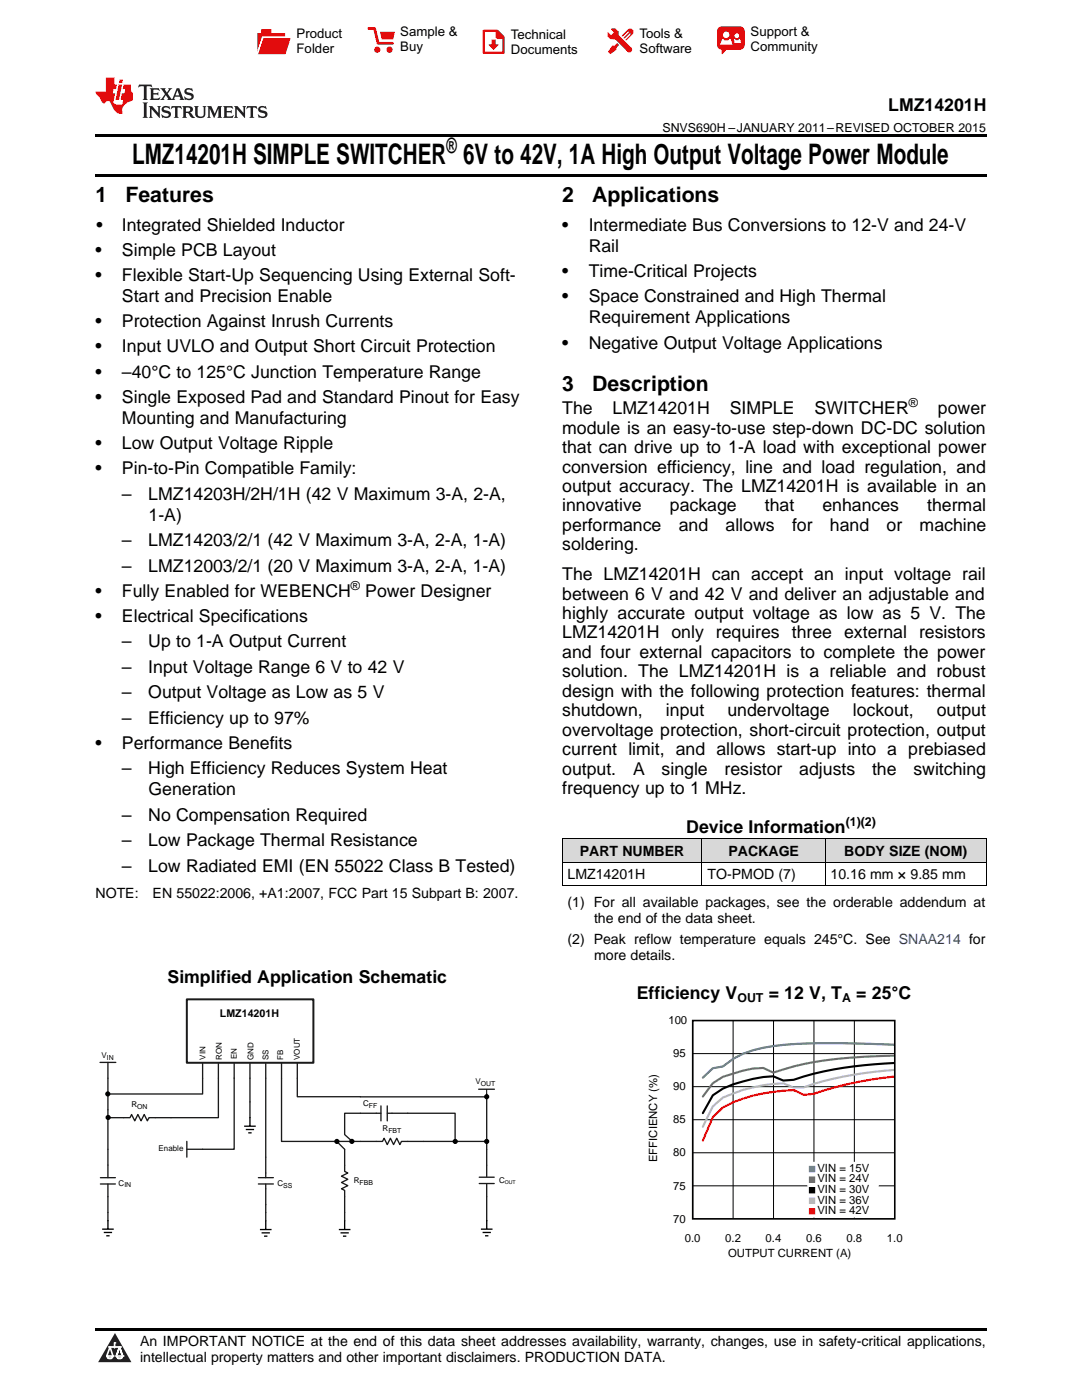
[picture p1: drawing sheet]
<svg xmlns="http://www.w3.org/2000/svg" width="216mm" height="279mm" viewBox="0 0 216 279" stroke-linecap="round" stroke-linejoin="round" font-family="sans-serif">
<defs><g id="words">
<text font-size="5.6" x="26.4" y="32.8">LMZ14201H SIMPLE SWITCHER 6V to 42V, 1A High Output Voltage Power Module</text>
<g font-size="4.2">
<text x="89.1" y="30.6">®</text>
<text x="19" y="40.4">1</text>
<text x="25" y="40.4">Features</text>
<text x="112.2" y="40.4">2</text>
<text x="118.2" y="40.4">Applications</text>
<text x="112.2" y="78">3</text>
<text x="118.2" y="78">Description</text>
</g>
<g font-size="3.5">
<text x="177.2" y="22.2">LMZ14201H</text>
<text x="19.2" y="46.1">•</text>
<text x="24.3" y="46.1">Integrated Shielded Inductor</text>
<text x="112.2" y="46.1">•</text>
<text x="117.5" y="46.1">Intermediate Bus Conversions to 12-V and 24-V</text>
<text x="19" y="51.1">•</text>
<text x="24.3" y="51.1">Simple PCB Layout</text>
<text x="117.5" y="50.3">Rail</text>
<text x="19" y="56.1">•</text>
<text x="24.3" y="56.1">Flexible Start-Up Sequencing Using External Soft-</text>
<text x="112.2" y="55.3">•</text>
<text x="117.5" y="55.3">Time-Critical Projects</text>
<text x="19" y="65.3">•</text>
<text x="24.3" y="60.3">Start and Precision Enable</text>
<text x="24.3" y="65.3">Protection Against Inrush Currents</text>
<text x="112.2" y="60.3">•</text>
<text x="117.5" y="60.3">Space Constrained and High Thermal</text>
<text x="117.5" y="64.6">Requirement Applications</text>
<text x="19" y="70.3">•</text>
<text x="24.3" y="70.3">Input UVLO and Output Short Circuit Protection</text>
<text x="112.2" y="69.6">•</text>
<text x="117.5" y="69.6">Negative Output Voltage Applications</text>
<text x="19" y="75.4">•</text>
<text x="24.3" y="75.4">–40°C to 125°C Junction Temperature Range</text>
<text x="19" y="80.4">•</text>
<text x="24.3" y="80.4">Single Exposed Pad and Standard Pinout for Easy</text>
<text x="112.2" y="82.7">The</text>
<text x="122.2" y="82.7">LMZ14201H</text>
<text x="145.6" y="82.7">SIMPLE</text>
<text x="162.5" y="82.7">SWITCHER</text>
<text x="187.1" y="82.7">power</text>
<text x="19" y="89.6">•</text>
<text x="24.3" y="84.6">Mounting and Manufacturing</text>
<text x="24.3" y="89.6">Low Output Voltage Ripple</text>
<text x="112.2" y="86.5">module is an easy-to-use step-down DC-DC solution</text>
<text x="19" y="94.6">•</text>
<text x="24.3" y="94.6">Pin-to-Pin Compatible Family:</text>
<text x="112.2" y="90.4">that can drive up to 1-A load with exceptional power</text>
<text x="112.2" y="94.3">conversion efficiency, line and load regulation, and</text>
<text x="24.3" y="99.7">–</text>
<text x="29.6" y="99.7">LMZ14203H/2H/1H (42 V Maximum 3-A, 2-A,</text>
<text x="112.2" y="98.2">output accuracy. The LMZ14201H is available in an</text>
<text x="29.6" y="103.9">1-A)</text>
<text x="112.2" y="102.1">innovative</text>
<text x="112.2" y="105.9">performance</text>
<text x="133.7" y="102.1">package</text>
<text x="135.4" y="105.9">and</text>
<text x="144.8" y="105.9">allows</text>
<text x="152.6" y="102.1">that</text>
<text x="158" y="105.9">for</text>
<text x="164.1" y="102.1">enhances</text>
<text x="165.6" y="105.9">hand</text>
<text x="176.9" y="105.9">or</text>
<text x="183.5" y="105.9">machine</text>
<text x="185" y="102.1">thermal</text>
<text x="24.3" y="109">–</text>
<text x="29.6" y="109">LMZ14203/2/1 (42 V Maximum 3-A, 2-A, 1-A)</text>
<text x="112.2" y="109.8">soldering.</text>
<text x="19" y="119.1">•</text>
<text x="24.3" y="114.1">–</text>
<text x="24.3" y="119.1">Fully Enabled for WEBENCH</text>
<text x="29.6" y="114.1">LMZ12003/2/1 (20 V Maximum 3-A, 2-A, 1-A)</text>
<text x="72.9" y="119.1">Power Designer</text>
<text x="112.2" y="115.8">The LMZ14201H can accept an input voltage rail</text>
<text x="112.2" y="119.7">between 6 V and 42 V and deliver an adjustable and</text>
<text x="19" y="124.1">•</text>
<text x="24.3" y="124.1">Electrical Specifications</text>
<text x="112.2" y="123.5">highly accurate output voltage as low as 5 V. The</text>
<text x="24.3" y="129.2">–</text>
<text x="29.6" y="129.2">Up to 1-A Output Current</text>
<text x="112.2" y="127.4">LMZ14201H only requires three external resistors</text>
<text x="112.2" y="131.3">and four external capacitors to complete the power</text>
<text x="24.3" y="134.3">–</text>
<text x="29.6" y="134.3">Input Voltage Range 6 V to 42 V</text>
<text x="112.2" y="135.2">solution. The LMZ14201H is a reliable and robust</text>
<text x="24.3" y="139.3">–</text>
<text x="29.6" y="139.3">Output Voltage as Low as 5 V</text>
<text x="112.2" y="139.1">design with the following protection features: thermal</text>
<text x="112.2" y="142.9">shutdown,</text>
<text x="132.9" y="142.9">input</text>
<text x="145.1" y="142.9">undervoltage</text>
<text x="170.2" y="142.9">lockout,</text>
<text x="186.9" y="142.9">output</text>
<text x="19" y="149.4">•</text>
<text x="24.3" y="144.4">–</text>
<text x="24.3" y="149.4">Performance Benefits</text>
<text x="29.6" y="144.4">Efficiency up to 97%</text>
<text x="112.2" y="146.8">overvoltage protection, short-circuit protection, output</text>
<text x="24.3" y="154.5">–</text>
<text x="29.6" y="154.5">High Efficiency Reduces System Heat</text>
<text x="112.2" y="150.7">current limit, and allows start-up into a prebiased</text>
<text x="112.2" y="154.6">output.</text>
<text x="126.3" y="154.6">A</text>
<text x="132" y="154.6">single</text>
<text x="144.6" y="154.6">resistor</text>
<text x="159.5" y="154.6">adjusts</text>
<text x="174" y="154.6">the</text>
<text x="182.3" y="154.6">switching</text>
<text x="29.6" y="158.8">Generation</text>
<text x="112.2" y="158.5">frequency up to 1 MHz.</text>
<text x="24.3" y="163.8">–</text>
<text x="29.6" y="163.8">No Compensation Required</text>
<text x="136.9" y="166.2">Device Information</text>
<text x="24.3" y="168.9">–</text>
<text x="24.3" y="174">–</text>
<text x="29.6" y="168.9">Low Package Thermal Resistance</text>
<text x="29.6" y="174">Low Radiated EMI (EN 55022 Class B Tested)</text>
<text x="33.4" y="196.2">Simplified Application Schematic</text>
<text x="127.1" y="199.4">Efficiency V</text>
<text x="153.4" y="199.4">= 12 V, T</text>
<text x="170.9" y="199.4">= 25°C</text>
</g>
<g font-size="2.8">
<text x="115.7" y="170.9">PART NUMBER</text>
<text x="145.3" y="170.9">PACKAGE</text>
<text x="168.5" y="170.9">BODY SIZE (NOM)</text>
<text x="19" y="179.2">NOTE:</text>
<text x="30.5" y="179.2">EN 55022:2006, +A1:2007, FCC Part 15 Subpart B: 2007.</text>
<text x="113.2" y="175.5">LMZ14201H</text>
<text x="141.2" y="175.5">TO-PMOD (7)</text>
<text x="165.7" y="175.5">10.16 mm × 9.85 mm</text>
<text x="113.2" y="181">(1) For all available packages, see the orderable addendum at</text>
<text x="118.5" y="184.2">the end of the data sheet.</text>
<text x="113.2" y="188.4">(2) Peak reflow temperature equals 245°C. See SNAA214 for</text>
<text x="118.5" y="191.6">more details.</text>
<text x="27.9" y="268.6">An IMPORTANT NOTICE at the end of this data sheet addresses availability, warranty, changes, use in safety-critical applications,</text>
<text x="27.9" y="271.8">intellectual property matters and other important disclaimers. PRODUCTION DATA.</text>
</g>
<g font-size="2.6">
<text x="59.2" y="7.6">Product</text>
<text x="59.2" y="10.6">Folder</text>
<text x="79.9" y="7.3">Sample &amp;</text>
<text x="79.9" y="10.2">Buy</text>
<text x="101.9" y="7.8">Technical</text>
<text x="101.9" y="10.8">Documents</text>
<text x="127.6" y="7.6">Tools &amp;</text>
<text x="127.6" y="10.6">Software</text>
<text x="149.8" y="7.2">Support &amp;</text>
<text x="149.8" y="10.2">Community</text>
</g>
<g font-size="2.5">
<text x="132.2" y="26.3">SNVS690H –JANUARY 2011–REVISED OCTOBER 2015</text>
<text x="181.4" y="81.2">®</text>
<text x="70" y="117.7">®</text>
<text x="168.8" y="164.8">(1)(2)</text>
<text x="147.1" y="200.1">OUT</text>
<text x="168" y="200.1">A</text>
</g>
<g font-size="2.3">
<text x="133.4" y="204.4">100</text>
<text x="134.3" y="211">95</text>
<text x="134.3" y="217.6">90</text>
<text x="134.3" y="224.2">85</text>
<text x="131.1" y="231.9" transform="rotate(-90 131.1 231.9)">EFFICIENCY (%)</text>
<text x="134.3" y="230.8">80</text>
<text x="163.1" y="233.8">VIN = 15V</text>
<text x="134.3" y="237.4">75</text>
<text x="163.1" y="236">VIN = 24V</text>
<text x="163.1" y="238.1">VIN = 30V</text>
<text x="134.3" y="244">70</text>
<text x="163.1" y="240.2">VIN = 36V</text>
<text x="163.1" y="242.3">VIN = 42V</text>
<text x="136.7" y="247.9">0.0</text>
<text x="144.7" y="247.9">0.2</text>
<text x="145.3" y="250.8">OUTPUT CURRENT (A)</text>
<text x="152.8" y="247.9">0.4</text>
<text x="160.8" y="247.9">0.6</text>
<text x="168.9" y="247.9">0.8</text>
<text x="177" y="247.9">1.0</text>
</g>
<text font-size="2.1" x="43.9" y="202.9">LMZ14201H</text>
<g font-size="1.6">
<text x="20.3" y="211.2">V</text>
<text x="41" y="211.5" transform="rotate(-90 41 211.5)">VIN</text>
<text x="44.3" y="211.6" transform="rotate(-90 44.3 211.6)">RON</text>
<text x="47.3" y="211.4" transform="rotate(-90 47.3 211.4)">EN</text>
<text x="50.6" y="211.6" transform="rotate(-90 50.6 211.6)">GND</text>
<text x="53.5" y="211.6" transform="rotate(-90 53.5 211.6)">SS</text>
<text x="56.5" y="211.6" transform="rotate(-90 56.5 211.6)">FB</text>
<text x="59.8" y="211.6" transform="rotate(-90 59.8 211.6)">VOUT</text>
<text x="26.2" y="221">R</text>
<text x="72.5" y="220.8">C</text>
<text x="94.9" y="216.4">V</text>
<text x="76.3" y="225.8">R</text>
<text x="31.6" y="229.8">Enable</text>
<text x="23.7" y="236.6">C</text>
<text x="55.4" y="236.8">C</text>
<text x="70.6" y="236.2">R</text>
<text x="99.6" y="236.1">C</text>
</g>
<g font-size="1.4">
<text x="21.3" y="211.5">IN</text>
<text x="27.4" y="221.3">ON</text>
<text x="73.6" y="221">FF</text>
<text x="95.9" y="216.7">OUT</text>
<text x="77.5" y="226.1">FBT</text>
<text x="24.8" y="236.9">IN</text>
<text x="56.5" y="237.1">SS</text>
<text x="71.7" y="236.5">FBB</text>
</g>
<text font-size="1" x="100.7" y="236.3">OUT</text>
</g></defs>
<g fill="#d8d8d8">
<path d="M112.2 167.5h27.9v4.6h-27.9z"/>
<path d="M140.1 167.5h24.6v4.6h-24.6z"/>
<path d="M164.7 167.5h32.1v4.6h-32.1z"/>
</g>
<path d="M22.9 266l3.3 5.9h-6.6z" fill="#231f20"/>
<path d="M21.3 270.6h1.2l-.3 .5h-.3a.53 .53 0 0 1-.6-.5z" fill-rule="evenodd" fill="#fff"/>
<path d="M21.3 270.6h1.2l-.3 .5h-.3a.53 .53 0 0 1-.6-.5z" fill="none" stroke="#231f20" stroke-width=".33"/>
<path d="M21.3 270.6l1.2 .1-.3 .4h-.5z" fill="none" stroke="#fff" stroke-width=".33"/>
<path d="M22.9 268.9h.1" fill="none" stroke="#fff" stroke-width=".33"/>
<path d="M22.9 268v.9z" fill="#fff"/>
<path d="M22.9 268v.9z" fill="none" stroke="#fff" stroke-width=".33"/>
<circle cx="22.9" cy="268" r=".16" fill="#fff"/>
<path d="M21.8 268.8h.1" fill="none" stroke="#fff" stroke-width=".33"/>
<path d="M21.8 268.8h2.2z" fill="#fff"/>
<path d="M21.8 268.8h2.2z" fill="none" stroke="#fff" stroke-width=".33"/>
<circle cx="24" cy="268.8" r=".16" fill="#fff"/>
<path d="M23.2 270.6h.1" fill="none" stroke="#fff" stroke-width=".33"/>
<path d="M23.8 268.8l-.6 1.8z" fill="#fff"/>
<path d="M23.8 268.8l-.6 1.8z" fill="none" stroke="#fff" stroke-width=".33"/>
<path d="M23.8 268.8l.7 1.8z" fill="#fff"/>
<path d="M23.8 268.8l.7 1.8z" fill="none" stroke="#fff" stroke-width=".33"/>
<path d="M24.4 270.6h.1" fill="none" stroke="#fff" stroke-width=".33"/>
<circle cx="21.3" cy="270.6" r=".16" fill="#fff"/>
<path d="M22 268.8l-.7 1.8z" fill="#fff"/>
<path d="M22 268.8l-.7 1.8z" fill="none" stroke="#fff" stroke-width=".33"/>
<path d="M22 268.8l.5 1.8z" fill="#fff"/>
<path d="M22 268.8l.5 1.8z" fill="none" stroke="#fff" stroke-width=".33"/>
<circle cx="22.5" cy="270.6" r=".16" fill="#fff"/>
<path d="M23.3 270.6h1.2a.63 .63 0 0 1-.6 .5 .63 .63 0 0 1-.6-.5z" fill-rule="evenodd" fill="#fff"/>
<path d="M23.3 270.6h1.2a.63 .63 0 0 1-.6 .5 .63 .63 0 0 1-.6-.5z" fill="none" stroke="#231f20" stroke-width=".33"/>
<path d="M23.3 270.6h1.2l-.4 .5h-.5z" fill="none" stroke="#fff" stroke-width=".33"/>
<path d="M23.2 270.6h.1" fill="none" stroke="#fff" stroke-width=".33"/>
<circle cx="24.5" cy="270.6" r=".16" fill="#fff"/>
<path d="M19 265.1h177.8v.5h-177.8z" fill="#000"/>
<path d="M138.2 203.7h40.3v39.6h-40.3zM138.2 216.9h40.3M138.2 210.3h40.3M146.3 203.7v39.6M154.3 203.7v39.6M162.4 203.7v39.6M170.5 203.7v39.6M138.2 236.7h40.3M138.2 230.1h40.3M138.2 223.5h40.3" fill="none" stroke="#000" stroke-width=".2"/>
<path d="M178.5 208.5l-4.1-.1a136.9 136.9 0 0 0-20.1 .4 18.9 18.9 0 0 0-10.1 4l-2 .4-2 1.9" fill="none" stroke="#0087c2" stroke-width=".42"/>
<path d="M178.5 210.7a90.1 90.1 0 0 0-20.1 2.1l-4.1 1.3-2-1a24.9 24.9 0 0 0-8.1 1.8l-2 1.3-2 2.6" fill="none" stroke="#66bc29" stroke-width=".42"/>
<path d="M178.5 212.1a72.3 72.3 0 0 0-20.1 3.4l-2.1 .1-2-.8a27.9 27.9 0 0 0-10.1 2.5l-2 1.3-2 3.6" fill="none" stroke="#000" stroke-width=".42"/>
<path d="M178.5 213.5a71.6 71.6 0 0 0-18.1 3.5h-2l-2.1-.8a32.1 32.1 0 0 0-12.1 2.8l-2 1.8-2 4.1" fill="none" stroke="#82c1e0" stroke-width=".42"/>
<path d="M178.5 214.8a71.5 71.5 0 0 0-16.1 3.5l-2 .2-2-1a32.8 32.8 0 0 0-14.2 3.5l-2 1.9-2 4.7" fill="none" stroke="#f00" stroke-width=".42"/>
<path d="M129.2 202.8v48.7M132.4 202.8v48.7M132.9 202.8v48.7M135.6 202.8v48.7M136.1 202.8v48.7M128.9 244.9h51.1M128.9 244.8h51.1M128.9 248.1h51.1M128.9 248h51.1M128.9 251.3h51.1M128.9 251.2h51.1" fill="none" stroke="#fff" stroke-width="3.2" stroke-linecap="butt"/>
<path d="M161.5 232.2h13.4v2h-13.4z" fill-rule="evenodd" fill="#fff"/>
<path d="M161.5 232.2h13.4v2h-13.4z" fill="none" stroke="#fff" stroke-width=".76" stroke-linecap="butt"/>
<path d="M161.5 234.4h13.4v1.9h-13.4z" fill-rule="evenodd" fill="#fff"/>
<path d="M161.5 234.4h13.4v1.9h-13.4z" fill="none" stroke="#fff" stroke-width=".76" stroke-linecap="butt"/>
<path d="M161.5 236.5h13.4v1.9h-13.4z" fill-rule="evenodd" fill="#fff"/>
<path d="M161.5 236.5h13.4v1.9h-13.4z" fill="none" stroke="#fff" stroke-width=".76" stroke-linecap="butt"/>
<path d="M161.5 238.6h13.4v1.9h-13.4z" fill-rule="evenodd" fill="#fff"/>
<path d="M161.5 238.6h13.4v1.9h-13.4z" fill="none" stroke="#fff" stroke-width=".76" stroke-linecap="butt"/>
<path d="M161.5 240.7h13.4v1.9h-13.4z" fill-rule="evenodd" fill="#fff"/>
<path d="M161.5 240.7h13.4v1.9h-13.4z" fill="none" stroke="#fff" stroke-width=".76" stroke-linecap="butt"/>
<path d="M161.5 232.8h1.1v1h-1.1z" fill-rule="evenodd" fill="#0087c2"/>
<path d="M161.5 232.8h1.1v1h-1.1z" fill="none" stroke="#0087c2" stroke-width=".2"/>
<path d="M161.5 234.9h1.1v1.1h-1.1z" fill-rule="evenodd" fill="#66bc29"/>
<path d="M161.5 234.9h1.1v1.1h-1.1z" fill="none" stroke="#66bc29" stroke-width=".2"/>
<path d="M161.5 237h1.1v1.1h-1.1z" fill-rule="evenodd" fill="#000"/>
<path d="M161.5 237h1.1v1.1h-1.1z" fill="none" stroke="#000" stroke-width=".2"/>
<path d="M161.5 239.1h1.1v1.1h-1.1z" fill-rule="evenodd" fill="#82c1e0"/>
<path d="M161.5 239.1h1.1v1.1h-1.1z" fill="none" stroke="#82c1e0" stroke-width=".2"/>
<path d="M161.5 241.2h1.1v1.1h-1.1z" fill-rule="evenodd" fill="#f00"/>
<path d="M161.5 241.2h1.1v1.1h-1.1z" fill="none" stroke="#f00" stroke-width=".2"/>
<path d="M138.2 203.7h40.3v39.6h-40.3z" fill="none" stroke="#000" stroke-width=".32"/>
<g fill="none" stroke="#1a1a1a" stroke-width=".27">
<path d="M20 212h3.1M21.5 212v23M40.4 212.3v6h-18.9M43.6 212.3v10.8h-13.9l-.3 .6-.6-1.3-.7 1.3-.6-1.3-.6 1.3-.6-1.3-.4 .7h-4.4M46.7 212.3v17.1h-9.4M49.9 212.3v10.8M53 212.3v22.7M56.2 212.1v15.7h20.1l.3-.6 .7 1.2 .6-1.2 .6 1.2 .7-1.2 .6 1.2 .3-.6h10.7v-5.6h-13.5M59.3 212.1v6.8h37.8M95.5 217.4h3.2M97.1 218.3v16.5M20 236.3h3"/>
<path d="M20 235h3M21.5 236.3v7.3M37.3 227.8v3.1M51.6 236.3h2.9M51.6 235h2.9M53 236.3v7.3M67.2 227.8l1.6 1.6v4.4l.6 .3-1.3 .6 1.3 .7-1.3 .6 1.3 .6-1.3 .6 .7 .4v6M76 222.2h-7.2v4.2l1.5 1.5M76 220.7v3M77.3 220.7v3M90.8 227.8h6.3M95.6 236.2h3"/>
<path d="M95.6 234.9h3M97.1 236.2v7.4"/>
</g>
<path d="M37.3 199.4h25.2v12.7h-25.2z" fill="none" stroke="#1a1a1a" stroke-width=".4"/>
<g fill="none" stroke="#000" stroke-width=".27">
<path d="M48.7 224.8h2.3M49 225.4h1.7M49.5 226.1h.7M49.9 222.9v1.8M20.4 245.3h2.3M20.7 246h1.7M21.2 246.6h.7M21.5 243.5v1.7M51.9 245.4h2.3M52.2 246h1.7M52.7 246.7h.7M53 243.6v1.7"/>
<path d="M67.6 245.4h2.3M67.9 246h1.7M68.4 246.7h.7M68.8 243.6v1.7M96 245.3h2.3M96.3 246h1.6M96.8 246.6h.7M97.1 243.5v1.7"/>
<circle cx="21.5" cy="218.3" r=".38"/>
<circle cx="97.1" cy="218.9" r=".38"/>
<circle cx="21.6" cy="223" r=".38"/>
<circle cx="67.2" cy="227.8" r=".38"/>
<circle cx="70.2" cy="227.8" r=".38"/>
<circle cx="90.8" cy="227.8" r=".38"/>
<circle cx="97.1" cy="227.8" r=".38"/>
</g>
<g fill="#000">
<circle cx="21.5" cy="218.3" r=".38"/>
<circle cx="97.1" cy="218.9" r=".38"/>
<circle cx="21.6" cy="223" r=".38"/>
<circle cx="67.2" cy="227.8" r=".38"/>
<circle cx="70.2" cy="227.8" r=".38"/>
<circle cx="90.8" cy="227.8" r=".38"/>
<circle cx="97.1" cy="227.8" r=".38"/>
</g>
<path d="M112.2 176.7h84.6M112.2 172.1h84.6M112.2 167.4h84.6M112.2 167.5v9.3M140.1 167.5v9.3M164.6 167.5v9.3M196.8 167.5v9.3M97.1 217.5v1.4" fill="none" stroke="#000" stroke-width=".2"/>
<path d="M19 34.8h177.8v.5h-177.8zM19 26.8h177.8v.6h-177.8z" fill="#000"/>
<path d="M27.7 16.9l-.1 .6 .6-.3h.5v.2v2.2l-.2 .4h1l-.2-.4v-2.2v-.2h.5l.6 .3-.2-.6zM29.9 17.6l.2 .4v1.6l-.2 .4h1.9l.1-.6a1.09 1.09 0 0 1-1.3 .1v-.6h.6l.4 .2v-.7l-.2 .2h-.8v-.6l.2-.1a1.01 1.01 0 0 1 1 .3l-.1-.6zM32 17.6l.9 1.2-1 1.2h.9l-.2-.3 .5-.7 .5 .7-.3 .3h1.7l-.2-.3 .1-.4h1l.1 .4-.2 .3h1l-.3-.4-.7-2h-.5l-1 2.2-.8-1.1 .9-1.1h-.9l.2 .2-.4 .7-.4-.7 .2-.2zM35.4 18l.4 1h-.8zM37 17.7a.66 .66 0 0 0-.2 .8 .66 .66 0 0 0 .6 .4l.7 .2 .1 .2a.8 .8 0 0 1-.7 .4 .8 .8 0 0 1-.7-.5l.1 .8 .2-.2a.94 .94 0 0 0 1.1 .1 .94 .94 0 0 0 .4-.9 1.48 1.48 0 0 0-1.3-.6v-.4a1.1 1.1 0 0 1 1.2 .2l-.2-.6-.2 .1-.5-.1zM28.5 20.4l.2 .4v2.3l-.2 .4h1l-.2-.4v-2.3l.2-.4zM29.7 21.2l.2 .4v1.5l-.2 .4h.8l-.3-.4 .1-1.3 1.6 1.8v-2l.2-.4h-.7l.2 .2v1.1l-1.2-1.3zM32.5 21.3a.66 .66 0 0 0-.2 .8 .66 .66 0 0 0 .6 .4l.6 .2 .2 .2a.8 .8 0 0 1-.8 .4 .8 .8 0 0 1-.7-.5l.2 .7 .2-.1a.94 .94 0 0 0 1 .1 .94 .94 0 0 0 .5-1 1.47 1.47 0 0 0-1.3-.6l-.1-.3a1.1 1.1 0 0 1 1.3 .2l-.2-.6-.2 .1-.5-.2zM34.3 21.2l-.2 .6a.64 .64 0 0 1 .8-.3v1.6l-.2 .4h1l-.3-.4 .1-1.6a.66 .66 0 0 1 .8 .3l-.2-.6zM36.3 21.2l.3 .4v1.5l-.3 .4h1l-.2-.2v-.7h.5l.1 .1a.8 .8 0 0 0 1.2 .7l-1-1a.62 .62 0 0 0 .6-.5 .62 .62 0 0 0-.6-.7zM37.1 21.5h.1a.48 .48 0 0 1 .6 0 .48 .48 0 0 1 .1 .6l-.2 .1-.6 .1zM38.7 21.2l.2 .2a2.29 2.29 0 0 0 .4 2 1.05 1.05 0 0 0 1.7-.7v-1.3l.2-.2h-.8l.2 .4v1.1a.61 .61 0 0 1-.6 .6 .61 .61 0 0 1-.6-.6v-1.1l.3-.4zM41.3 21.2l.3 .4v1.5l-.3 .4h.8l-.2-.4v-1.4l.8 1.9 .9-1.9v1.4l-.2 .4h.9l-.2-.4v-1.5l.2-.4h-.8l-.7 1.5-.6-1.5zM44.5 21.2l.2 .4v1.5l-.2 .4h1.9l.2-.6a1.1 1.1 0 0 1-1.4 .2v-.7h.6l.4 .2v-.6l-.2 .1-.8 .1v-.6l.2-.1a1.02 1.02 0 0 1 1.1 .2l-.2-.5zM46.7 21.2l.2 .4v1.5l-.2 .4h.8l-.3-.4 .1-1.3 1.6 1.8v-2l.2-.4h-.7l.2 .2v1.1l-1.2-1.3zM49.3 21.2l-.1 .6a.64 .64 0 0 1 .8-.3v1.6l-.3 .4h1l-.2-.4v-1.6a.66 .66 0 0 1 .8 .3l-.1-.6zM51.7 21.3a.66 .66 0 0 0-.2 .7 .66 .66 0 0 0 .7 .5l.6 .2 .1 .2a.8 .8 0 0 1-.7 .4 .8 .8 0 0 1-.7-.5l.1 .7 .2-.1a.94 .94 0 0 0 1.1 .1 .94 .94 0 0 0 .4-1 1.48 1.48 0 0 0-1.2-.6l-.1-.3a1.1 1.1 0 0 1 1.2 .2l-.2-.6-.1 .1-.6-.2z" fill="#231f20"/>
<path d="M21.1 15.5v2.8h-2v.4l.9 .9a.96 .96 0 0 0 1 1 .59 .59 0 0 1 .5-.4 .59 .59 0 0 1 .5 .3l.4 .8a1.61 1.61 0 0 0 2.1 1.3 1.63 1.63 0 0 1 1.1-2.2l.9-.3v-1.5a1.6 1.6 0 0 1-.4-1.7h-1.4l-.2 .9h.5l-.2 .8h-.5l-.2 1v.3h.5l-.2 .9h-.7a.74 .74 0 0 1-1-.6l.3-1.6h-.5l.2-.8h.5l.1-.9h-.4v-1.4zM23.7 16.9l-.7 3h.8l.6-3zM23.8 15.9l-.1 .7h.7l.2-.7z" fill="#ee1d23"/>
<g fill="#d60000">
<path d="M52.1 5.8h2v.8h2.8v4.2h-5.5v-4.2h.7z" fill-rule="evenodd"/>
<path d="M52.4 7.5h5.6l-1 3.3h-5.6z" fill-rule="evenodd"/>
</g>
<path d="M52.4 7.4h5.7l-.1 .1h-5.5l-1.1 3.3z" fill-rule="evenodd" fill="#fff"/>
<path d="M52.4 7.4h5.7l-.1 .1h-5.5l-1.1 3.3z" fill="none" stroke="#fff" stroke-width=".2"/>
<path d="M73.6 5.7h1.1l.7 2.9h2.9" fill="none" stroke="#d60000" stroke-width=".55"/>
<g fill="#d60000">
<path d="M75.8 6.3h3l-.4 1.6h-2.2z" fill-rule="evenodd"/>
<circle cx="75.3" cy="9.9" r=".62"/>
<circle cx="77.7" cy="9.9" r=".62"/>
</g>
<path d="M96.5 6.2h2.7l1.3 1.2v3.1h-4z" fill="none" stroke="#d60000" stroke-width=".44"/>
<g fill="#d60000">
<path d="M98.1 7.9h.8v1h.5l-.9 1.1-1-1v-.1h.6z" fill-rule="evenodd"/>
<path d="M98.9 6.2h.3l1.3 1.2v.4h-1.3l-.3-.4z" fill-rule="evenodd"/>
<path d="M121.9 5.7h.8l.7 .6 .1 .7 2.5 2.5-.8 .8-2.3-2.3-1.1-.2-.6-.6v-.8l.7 .6 .5-.4v-.2l-.5-.5z" fill-rule="evenodd"/>
<path d="M122.2 9.1h.4l.5-.5 .4 .4-.5 .5v.4l-1.2 .9-.5-.5z" fill-rule="evenodd"/>
<path d="M125.3 5.9a.67 .67 0 0 1 .9 0 .67 .67 0 0 1 0 .9z" fill-rule="evenodd"/>
<path d="M125.3 5.9l.9 .9-1.2 1.2h-.2v-.2l1-.9v-.2h-.2l-.9 1h-.2v-.2l.9-1 .1-.2h-.3l-.9 1h-.2v-.2z" fill-rule="evenodd"/>
<circle cx="125.6" cy="9.9" r=".54"/>
</g>
<path d="M123.3 6.3v.7" fill="none" stroke="#d60000" stroke-width=".2"/>
<g fill="#d60000">
<path d="M143.4 5.5l.6-.2h3.6a.95 .95 0 0 1 1 .9v2.8a.95 .95 0 0 1-1 .9h-3.6a.95 .95 0 0 1-.9-.9v-2.8z" fill-rule="evenodd"/>
<path d="M144 9.9h.9l-.7 .9h-.2z" fill-rule="evenodd"/>
</g>
<g fill="#fff">
<path d="M146.6 8.6h1.3z"/>
<path d="M144.1 7.8h.3l.1 .2h.8l.2-.2h.3l.4 1.1h-2.5z" fill-rule="evenodd"/>
<path d="M146.4 7.8h.3l.1 .2h.5l.2-.2h.2l.2 .8h-1.3z" fill-rule="evenodd"/>
<circle cx="144.9" cy="6.9" r=".65"/>
<circle cx="147" cy="7.1" r=".48"/>
</g>
<use href="#words"/>
</svg>
